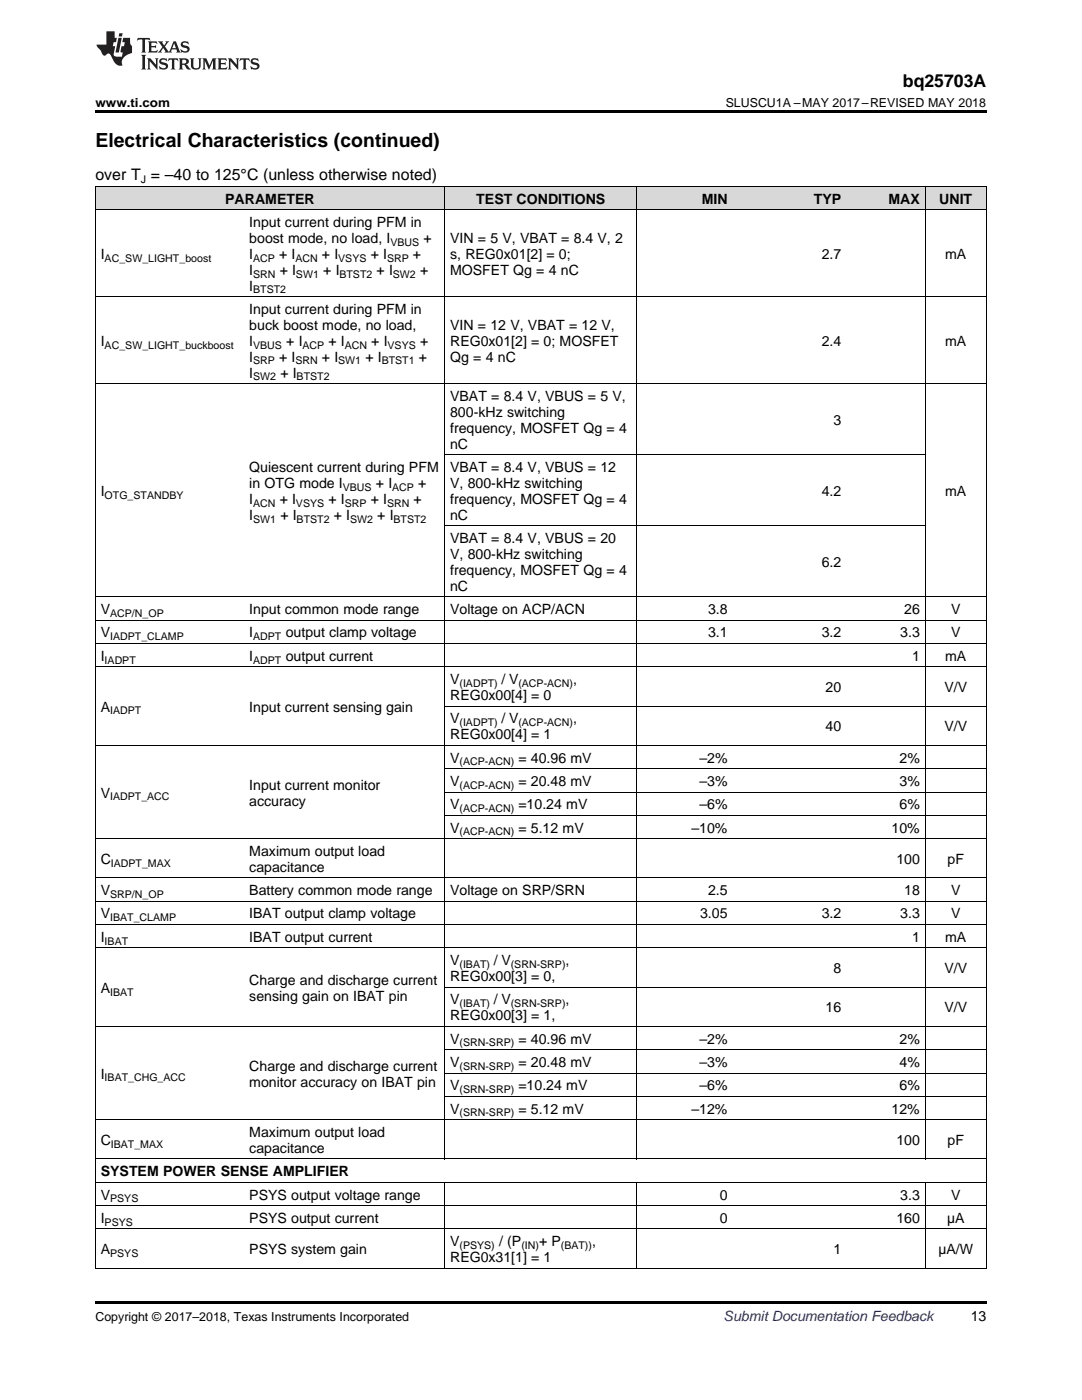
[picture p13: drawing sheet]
<svg xmlns="http://www.w3.org/2000/svg" width="216mm" height="279mm" viewBox="0 0 216 279" stroke-linecap="round" stroke-linejoin="round" font-family="sans-serif">
<defs><g id="words">
<text font-size="3.9" x="19" y="29.3">Electrical Characteristics (continued)</text>
<text font-size="3.5" x="180.2" y="17.3">bq25703A</text>
<text font-size="3.2" x="19" y="36">over T = –40 to 125°C (unless otherwise noted)</text>
<g font-size="2.8">
<text x="44.9" y="40.6">PARAMETER</text>
<text x="95" y="40.6">TEST CONDITIONS</text>
<text x="140" y="40.6">MIN</text>
<text x="162.4" y="40.6">TYP</text>
<text x="177.3" y="40.6">MAX</text>
<text x="187.4" y="40.6">UNIT</text>
<text x="49.7" y="45.3">Input current during PFM in</text>
<text x="20.1" y="51.6">I</text>
<text x="49.7" y="48.5">boost mode, no load, I</text>
<text x="49.7" y="51.6">I</text>
<text x="55.7" y="51.6">+ I</text>
<text x="64.2" y="51.6">+ I</text>
<text x="74" y="51.6">+ I</text>
<text x="82.4" y="51.6">+</text>
<text x="84.5" y="48.5">+</text>
<text x="89.8" y="48.5">VIN = 5 V, VBAT = 8.4 V, 2</text>
<text x="89.8" y="51.6">s, REG0x01[2] = 0;</text>
<text x="164" y="51.6">2.7</text>
<text x="188.6" y="51.6">mA</text>
<text x="49.7" y="54.8">I</text>
<text x="49.7" y="58">I</text>
<text x="55.8" y="54.8">+ I</text>
<text x="64.5" y="54.8">+ I</text>
<text x="75.1" y="54.8">+ I</text>
<text x="83.8" y="54.8">+</text>
<text x="89.8" y="54.8">MOSFET Qg = 4 nC</text>
<text x="49.7" y="62.7">Input current during PFM in</text>
<text x="49.7" y="65.8">buck boost mode, no load,</text>
<text x="89.8" y="65.8">VIN = 12 V, VBAT = 12 V,</text>
<text x="20.1" y="69">I</text>
<text x="49.7" y="69">I</text>
<text x="57.1" y="69">+ I</text>
<text x="65.5" y="69">+ I</text>
<text x="74.1" y="69">+ I</text>
<text x="83.8" y="69">+</text>
<text x="89.8" y="69">REG0x01[2] = 0; MOSFET</text>
<text x="164" y="69">2.4</text>
<text x="188.6" y="69">mA</text>
<text x="49.7" y="72.2">I</text>
<text x="49.7" y="75.4">I</text>
<text x="55.7" y="72.2">+ I</text>
<text x="56" y="75.4">+ I</text>
<text x="64.2" y="72.2">+ I</text>
<text x="72.9" y="72.2">+ I</text>
<text x="83.6" y="72.2">+</text>
<text x="89.8" y="72.2">Qg = 4 nC</text>
<text x="89.8" y="80">VBAT = 8.4 V, VBUS = 5 V,</text>
<text x="89.8" y="83.2">800-kHz switching</text>
<text x="89.8" y="86.4">frequency, MOSFET Qg = 4</text>
<text x="89.8" y="89.5">nC</text>
<text x="166.3" y="84.8">3</text>
<text x="49.7" y="94.2">Quiescent current during PFM</text>
<text x="89.8" y="94.2">VBAT = 8.4 V, VBUS = 12</text>
<text x="20.1" y="99">I</text>
<text x="49.7" y="97.4">in OTG mode I</text>
<text x="49.7" y="100.5">I</text>
<text x="55.8" y="100.5">+ I</text>
<text x="65.5" y="100.5">+ I</text>
<text x="74" y="100.5">+ I</text>
<text x="75" y="97.4">+ I</text>
<text x="82.5" y="100.5">+</text>
<text x="83.4" y="97.4">+</text>
<text x="89.8" y="97.4">V, 800-kHz switching</text>
<text x="89.8" y="100.5">frequency, MOSFET Qg = 4</text>
<text x="164" y="99">4.2</text>
<text x="188.6" y="99">mA</text>
<text x="49.7" y="103.7">I</text>
<text x="56" y="103.7">+ I</text>
<text x="66.6" y="103.7">+ I</text>
<text x="75.3" y="103.7">+ I</text>
<text x="89.8" y="103.7">nC</text>
<text x="89.8" y="108.4">VBAT = 8.4 V, VBUS = 20</text>
<text x="89.8" y="111.5">V, 800-kHz switching</text>
<text x="164" y="113.1">6.2</text>
<text x="89.8" y="114.7">frequency, MOSFET Qg = 4</text>
<text x="89.8" y="117.9">nC</text>
<text x="20.1" y="122.6">V</text>
<text x="49.7" y="122.6">Input common mode range</text>
<text x="89.8" y="122.6">Voltage on ACP/ACN</text>
<text x="141.3" y="122.6">3.8</text>
<text x="180.4" y="122.6">26</text>
<text x="189.8" y="122.6">V</text>
<text x="20.1" y="127.2">V</text>
<text x="20.1" y="131.9">I</text>
<text x="49.7" y="127.2">I</text>
<text x="49.7" y="131.9">I</text>
<text x="57" y="127.2">output clamp voltage</text>
<text x="57" y="131.9">output current</text>
<text x="141.3" y="127.2">3.1</text>
<text x="164" y="127.2">3.2</text>
<text x="179.6" y="127.2">3.3</text>
<text x="182" y="131.9">1</text>
<text x="188.6" y="131.9">mA</text>
<text x="189.8" y="127.2">V</text>
<text x="89.8" y="136.5">V</text>
<text x="100" y="136.5">/ V</text>
<text x="114.4" y="136.5">,</text>
<text x="20.1" y="142">A</text>
<text x="49.7" y="142">Input current sensing gain</text>
<text x="89.8" y="139.7">REG0x00[4] = 0</text>
<text x="164.7" y="138.1">20</text>
<text x="188.5" y="138.1">V/V</text>
<text x="89.8" y="144.4">V</text>
<text x="89.8" y="147.5">REG0x00[4] = 1</text>
<text x="100" y="144.4">/ V</text>
<text x="114.4" y="144.4">,</text>
<text x="164.7" y="145.9">40</text>
<text x="188.5" y="145.9">V/V</text>
<text x="89.8" y="152.2">V</text>
<text x="103.4" y="152.2">= 40.96 mV</text>
<text x="139.6" y="152.2">–2%</text>
<text x="179.5" y="152.2">2%</text>
<text x="20.1" y="159.2">V</text>
<text x="49.7" y="157.6">Input current monitor</text>
<text x="49.7" y="160.8">accuracy</text>
<text x="89.8" y="156.8">V</text>
<text x="89.8" y="161.5">V</text>
<text x="103.4" y="156.8">= 20.48 mV</text>
<text x="103.4" y="161.5">=10.24 mV</text>
<text x="139.6" y="156.8">–3%</text>
<text x="139.6" y="161.5">–6%</text>
<text x="179.5" y="156.8">3%</text>
<text x="179.5" y="161.5">6%</text>
<text x="89.8" y="166.2">V</text>
<text x="103.4" y="166.2">= 5.12 mV</text>
<text x="138" y="166.2">–10%</text>
<text x="177.9" y="166.2">10%</text>
<text x="20.1" y="172.4">C</text>
<text x="49.7" y="170.8">Maximum output load</text>
<text x="49.7" y="174">capacitance</text>
<text x="178.9" y="172.4">100</text>
<text x="189.1" y="172.4">pF</text>
<text x="20.1" y="178.6">V</text>
<text x="49.7" y="178.6">Battery common mode range</text>
<text x="89.8" y="178.6">Voltage on SRP/SRN</text>
<text x="141.3" y="178.6">2.5</text>
<text x="180.4" y="178.6">18</text>
<text x="189.8" y="178.6">V</text>
<text x="20.1" y="183.3">V</text>
<text x="49.7" y="183.3">IBAT output clamp voltage</text>
<text x="139.7" y="183.3">3.05</text>
<text x="164" y="183.3">3.2</text>
<text x="179.6" y="183.3">3.3</text>
<text x="189.8" y="183.3">V</text>
<text x="20.1" y="188">I</text>
<text x="49.7" y="188">IBAT output current</text>
<text x="182" y="188">1</text>
<text x="188.6" y="188">mA</text>
<text x="49.7" y="196.5">Charge and discharge current</text>
<text x="89.8" y="192.6">V</text>
<text x="89.8" y="195.8">REG0x00[3] = 0,</text>
<text x="98.5" y="192.6">/ V</text>
<text x="112.8" y="192.6">,</text>
<text x="166.3" y="194.2">8</text>
<text x="188.5" y="194.2">V/V</text>
<text x="20.1" y="198.1">A</text>
<text x="49.7" y="199.7">sensing gain on IBAT pin</text>
<text x="89.8" y="200.4">V</text>
<text x="89.8" y="203.6">REG0x00[3] = 1,</text>
<text x="98.5" y="200.4">/ V</text>
<text x="112.8" y="200.4">,</text>
<text x="164.7" y="202">16</text>
<text x="188.5" y="202">V/V</text>
<text x="89.8" y="208.3">V</text>
<text x="103.4" y="208.3">= 40.96 mV</text>
<text x="139.6" y="208.3">–2%</text>
<text x="179.5" y="208.3">2%</text>
<text x="20.1" y="215.3">I</text>
<text x="49.7" y="213.7">Charge and discharge current</text>
<text x="89.8" y="212.9">V</text>
<text x="103.4" y="212.9">= 20.48 mV</text>
<text x="139.6" y="212.9">–3%</text>
<text x="179.5" y="212.9">4%</text>
<text x="49.7" y="216.9">monitor accuracy on IBAT pin</text>
<text x="89.8" y="217.6">V</text>
<text x="103.4" y="217.6">=10.24 mV</text>
<text x="139.6" y="217.6">–6%</text>
<text x="179.5" y="217.6">6%</text>
<text x="49.7" y="226.9">Maximum output load</text>
<text x="89.8" y="222.2">V</text>
<text x="103.4" y="222.2">= 5.12 mV</text>
<text x="138" y="222.2">–12%</text>
<text x="177.9" y="222.2">12%</text>
<text x="20.1" y="228.5">C</text>
<text x="49.7" y="230.1">capacitance</text>
<text x="178.9" y="228.5">100</text>
<text x="189.1" y="228.5">pF</text>
<text x="20.1" y="234.7">SYSTEM POWER SENSE AMPLIFIER</text>
<text x="20.1" y="239.4">V</text>
<text x="49.7" y="239.4">PSYS output voltage range</text>
<text x="143.7" y="239.4">0</text>
<text x="179.6" y="239.4">3.3</text>
<text x="189.8" y="239.4">V</text>
<text x="20.1" y="244.1">I</text>
<text x="49.7" y="244.1">PSYS output current</text>
<text x="143.7" y="244.1">0</text>
<text x="178.9" y="244.1">160</text>
<text x="189" y="244.1">µA</text>
<text x="20.1" y="250.3">A</text>
<text x="49.7" y="250.3">PSYS system gain</text>
<text x="89.8" y="248.7">V</text>
<text x="89.8" y="251.9">REG0x31[1] = 1</text>
<text x="99.6" y="248.7">/ (P</text>
<text x="107.6" y="248.7">+ P</text>
<text x="118.1" y="248.7">,</text>
<text x="166.3" y="250.3">1</text>
<text x="187.3" y="250.3">µA/W</text>
<text x="193.7" y="263.6">13</text>
</g>
<text font-size="2.8" fill="#0000c8" x="144.4" y="263.6">Submit Documentation Feedback</text>
<g font-size="2.5">
<text x="19" y="21.4">www.ti.com</text>
<text x="144.8" y="21.4">SLUSCU1A –MAY 2017–REVISED MAY 2018</text>
<text x="19" y="263.6">Copyright © 2017–2018, Texas Instruments Incorporated</text>
</g>
<g font-size="2.1">
<text x="28.1" y="36.6">J</text>
<text x="20.9" y="52.2">AC_SW_LIGHT_boost</text>
<text x="50.5" y="52.2">ACP</text>
<text x="58.9" y="52.2">ACN</text>
<text x="67.5" y="52.2">VSYS</text>
<text x="77.2" y="52.2">SRP</text>
<text x="77.9" y="49">VBUS</text>
<text x="50.5" y="55.4">SRN</text>
<text x="50.5" y="58.6">BTST2</text>
<text x="59.1" y="55.4">SW1</text>
<text x="67.7" y="55.4">BTST2</text>
<text x="78.4" y="55.4">SW2</text>
<text x="20.9" y="69.6">AC_SW_LIGHT_buckboost</text>
<text x="50.5" y="69.6">VBUS</text>
<text x="60.4" y="69.6">ACP</text>
<text x="68.8" y="69.6">ACN</text>
<text x="77.3" y="69.6">VSYS</text>
<text x="50.5" y="72.7">SRP</text>
<text x="50.5" y="75.9">SW2</text>
<text x="58.9" y="72.7">SRN</text>
<text x="59.2" y="75.9">BTST2</text>
<text x="67.5" y="72.7">SW1</text>
<text x="76.2" y="72.7">BTST1</text>
<text x="20.9" y="99.5">OTG_STANDBY</text>
<text x="50.5" y="101.1">ACN</text>
<text x="59.1" y="101.1">VSYS</text>
<text x="68.4" y="97.9">VBUS</text>
<text x="68.8" y="101.1">SRP</text>
<text x="77.2" y="101.1">SRN</text>
<text x="78.2" y="97.9">ACP</text>
<text x="50.5" y="104.3">SW1</text>
<text x="59.2" y="104.3">BTST2</text>
<text x="69.8" y="104.3">SW2</text>
<text x="78.5" y="104.3">BTST2</text>
<text x="22" y="123.1">ACP/N_OP</text>
<text x="22" y="127.8">IADPT_CLAMP</text>
<text x="50.5" y="127.8">ADPT</text>
<text x="20.9" y="132.4">IADPT</text>
<text x="50.5" y="132.4">ADPT</text>
<text x="91.7" y="137.1">(IADPT)</text>
<text x="103.4" y="137.1">(ACP-ACN)</text>
<text x="22" y="142.6">IADPT</text>
<text x="91.7" y="144.9">(IADPT)</text>
<text x="103.4" y="144.9">(ACP-ACN)</text>
<text x="91.7" y="152.8">(ACP-ACN)</text>
<text x="22" y="159.7">IADPT_ACC</text>
<text x="91.7" y="157.4">(ACP-ACN)</text>
<text x="91.7" y="162.1">(ACP-ACN)</text>
<text x="91.7" y="166.7">(ACP-ACN)</text>
<text x="22.1" y="173">IADPT_MAX</text>
<text x="22" y="179.2">SRP/N_OP</text>
<text x="22" y="183.9">IBAT_CLAMP</text>
<text x="20.9" y="188.5">IBAT</text>
<text x="91.7" y="193.2">(IBAT)</text>
<text x="101.9" y="193.2">(SRN-SRP)</text>
<text x="22" y="198.7">IBAT</text>
<text x="91.7" y="201">(IBAT)</text>
<text x="101.9" y="201">(SRN-SRP)</text>
<text x="91.7" y="208.8">(SRN-SRP)</text>
<text x="20.9" y="215.8">IBAT_CHG_ACC</text>
<text x="91.7" y="213.5">(SRN-SRP)</text>
<text x="91.7" y="218.2">(SRN-SRP)</text>
<text x="91.7" y="222.8">(SRN-SRP)</text>
<text x="22.1" y="229.1">IBAT_MAX</text>
<text x="22" y="240">PSYS</text>
<text x="20.9" y="244.6">PSYS</text>
<text x="22" y="250.9">PSYS</text>
<text x="91.7" y="249.3">(PSYS)</text>
<text x="104" y="249.3">(IN)</text>
<text x="111.9" y="249.3">(BAT))</text>
</g>
</g></defs>
<g fill="#d8d8d8">
<path d="M19 37.3h29.7v4.6h-29.7z"/>
<path d="M48.7 37.3h40.1v4.6h-40.1z"/>
<path d="M88.8 37.3h38.3v4.6h-38.3z"/>
<path d="M127.1 37.3h19.2v4.6h-19.2z"/>
<path d="M146.3 37.3h22.6v4.6h-22.6z"/>
<path d="M168.9 37.3h15.7v4.6h-15.7z"/>
<path d="M184.6 37.3h12.2v4.6h-12.2z"/>
</g>
<path d="M19 22h177.8v.5h-177.8zM19 259.7h177.8v.5h-177.8z" fill="#000"/>
<g fill="none" stroke="#000" stroke-width=".2">
<path d="M19 37.2h177.8M19.1 37.2v216M88.7 37.2v194.2M127.1 37.2v194.2M184.6 37.2v194.2M196.8 37.2v216M19 59.2h177.8M19 41.9h177.8M19 76.6h177.8M88.8 90.8h95.8M19 119.1h177.8M88.8 104.9h95.8"/>
<path d="M19 133.1h177.8M19 128.4h177.8M19 123.8h177.8M19 148.7h177.8M88.8 158.1h108M88.8 153.4h108M88.8 140.9h108M19 179.9h177.8M19 175.2h177.8M19 167.4h177.8M88.8 162.7h108M19 189.2h177.8"/>
<path d="M19 184.5h177.8M88.8 197h108M19 204.8h177.8M88.8 218.8h108M88.8 214.2h108M88.8 209.5h108M19 236h177.8M19 231.3h177.8M19 223.5h177.8M88.7 236v17.2M127.1 236v17.2M184.6 236v17.2"/>
<path d="M19 253.1h177.8M19 245.3h177.8M19 240.6h177.8"/>
</g>
<g fill="#231f20">
<path d="M27.5 7.6l-.1 .5 .4-.2h.6v.1v2.1l-.2 .4h1l-.3-.4v-2.1l.1-.1h.5l.5 .2-.2-.5zM29.5 8.3l.2 .3v1.5l-.2 .4h1.8l.2-.6a1.04 1.04 0 0 1-1.3 .2v-.7h.6l.3 .2v-.6l-.3 .2h-.6v-.6l.8-.1 .4 .3-.2-.5zM31.5 8.3l.9 1.1-.9 1.1h.8l-.2-.2 .5-.7 .4 .7-.2 .2h1.5l-.1-.2 .1-.4h.9l.1 .4-.2 .2h1l-.3-.3-.7-1.9h-.5l-.9 2-.8-1 .9-1h-.8l.1 .3-.3 .5-.4-.6 .2-.2zM34.7 8.6l.4 1h-.7zM36.3 8.4a.63 .63 0 0 0-.2 .7 .63 .63 0 0 0 .6 .4l.6 .2 .1 .2a.75 .75 0 0 1-.7 .4 .75 .75 0 0 1-.6-.5l.1 .7 .1-.1a1.11 1.11 0 0 0 1.5-.6 1.13 1.13 0 0 0-1.2-.8l-.1-.4a1.04 1.04 0 0 1 1.2 .2l-.2-.5-.1 .1-.5-.2zM28.2 10.9l.2 .4v2.2l-.2 .4h1l-.3-.4v-2.2l.3-.4zM29.3 11.6l.3 .4v1.5l-.3 .4h.8l-.2-.4v-1.3l1.5 1.7v-1.9l.2-.4h-.7l.2 .4v.9l-1.1-1.3zM32 11.8a.62 .62 0 0 0-.2 .7 .62 .62 0 0 0 .6 .4l.6 .1 .1 .3a.76 .76 0 0 1-.7 .3 .76 .76 0 0 1-.6-.4l.1 .7 .1-.1a1.11 1.11 0 0 0 1.5-.6 1.13 1.13 0 0 0-1.2-.8l-.1-.4a1.04 1.04 0 0 1 1.2 .2l-.2-.6-.1 .1-.5-.1zM33.7 11.6l-.2 .6a.61 .61 0 0 1 .8-.3v1.6l-.2 .4h.9l-.2-.4v-1.6a.63 .63 0 0 1 .8 .3l-.2-.6zM35.6 11.6l.3 .4v1.5l-.3 .4h1l-.2-.2v-.8l.5 .2a.76 .76 0 0 0 1.2 .7l-1-1a.58 .58 0 0 0 .6-.5 .58 .58 0 0 0-.5-.6zM36.4 11.9h.1a.45 .45 0 0 1 .5 .1 .45 .45 0 0 1 .1 .5l-.7 .2zM37.9 11.6l.2 .2a2.17 2.17 0 0 0 .3 1.9 .99 .99 0 0 0 1.6-.6v-1.1l.2-.4h-.7l.2 .2a1.92 1.92 0 0 1-.2 1.8 .6 .6 0 0 1-.9-.5v-1.1l.2-.4zM40.4 11.6l.2 .4v1.5l-.2 .4h.7l-.2-.4v-1.4l.8 1.8 .8-1.8v1.4l-.2 .4h.9l-.2-.4v-1.5l.2-.4h-.8l-.6 1.5-.6-1.5zM43.4 11.6l.2 .4v1.5l-.2 .4h1.8l.2-.6a1.04 1.04 0 0 1-1.3 .1v-.6h.5l.4 .2v-.6l-.4 .2h-.5v-.7h.8l.3 .3-.1-.6zM45.5 11.6l.2 .4v1.5l-.2 .4h.7l-.2-.4v-1.3l1.5 1.7v-1.9l.2-.4h-.7l.2 .4v.9l-1.1-1.3zM47.9 11.6l-.1 .6a.61 .61 0 0 1 .8-.3v1.6l-.3 .4h1l-.3-.4 .1-1.6a.63 .63 0 0 1 .7 .3l-.1-.6zM50.2 11.8a.62 .62 0 0 0-.2 .7 .62 .62 0 0 0 .6 .4l.6 .1 .2 .3a.76 .76 0 0 1-.8 .3 .76 .76 0 0 1-.6-.4l.1 .7 .2-.1a1.11 1.11 0 0 0 1.5-.6 1.13 1.13 0 0 0-1.3-.8l-.1-.4a1.04 1.04 0 0 1 1.2 .2l-.1-.6-.2 .1-.5-.1z"/>
<path d="M21.2 6.3v2.6h-1.9l.1 .4 .7 .9a.91 .91 0 0 0 1 .8 .56 .56 0 0 1 .5-.3 .56 .56 0 0 1 .5 .3l.4 .8a1.53 1.53 0 0 0 1.9 1.2 1.54 1.54 0 0 1 1-2.1l.9-.3v-1.4a1.52 1.52 0 0 1-.3-1.6h-1.4l-.2 .8h.5l-.2 .8h-.4l-.2 1v.2l.4 .1-.2 .8a1.93 1.93 0 0 1-1.6-.3l.3-1.8h-.5l.2-.8h.4l.2-.8h-.4v-1.3zM23.6 7.6l-.6 2.9h.7l.6-2.9zM23.8 6.6l-.1 .7h.6l.2-.7z"/>
</g>
<use href="#words"/>
</svg>
